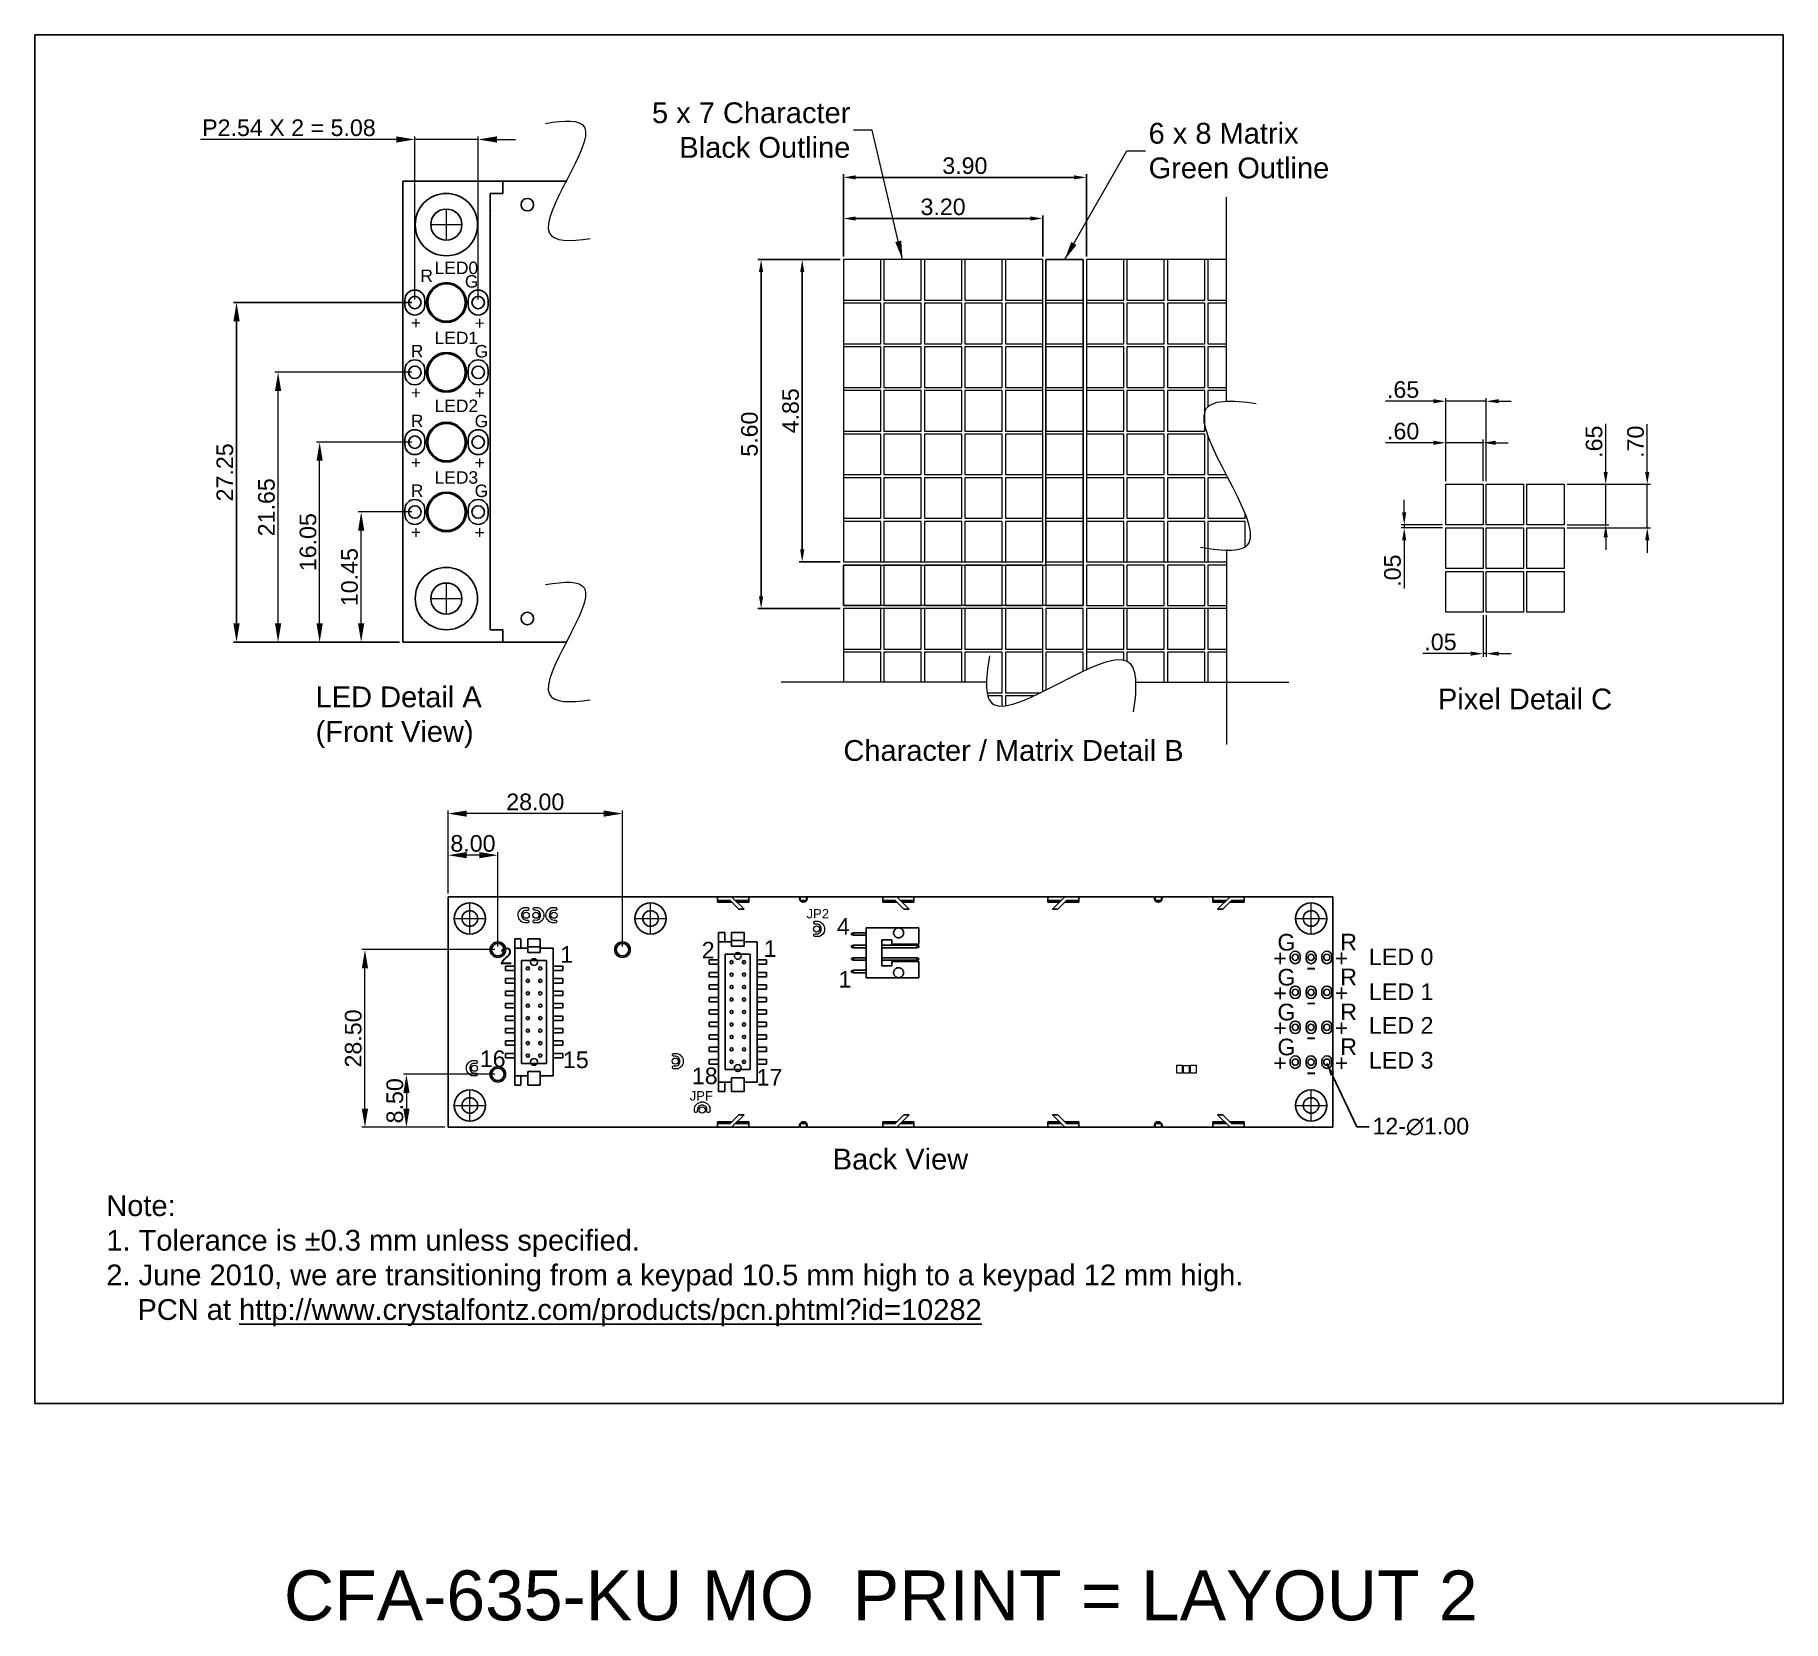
# Model space of a CAD drawing. Extents: x -299 to 677, y 13 to 274.
# Drawn here: x 48.7 to 329.2, y 19.9 to 274.3 of the extents above; entities that cross this region are included whole.
import ezdxf
from ezdxf.enums import TextEntityAlignment as Align

# ---------------------------------------------------------------- set-up
doc = ezdxf.new("R2010")
doc.units = 0
doc.linetypes.add('CENTER2', pattern=[28.575, 19.05, -3.175, 3.175, -3.175])
doc.linetypes.add('DASHED', pattern=[0.75, 0.5, -0.25])
doc.layers.get('0').update_dxf_attribs({"linetype": 'CONTINUOUS'})
doc.layers.get('DEFPOINTS').update_dxf_attribs({"color": 252, "linetype": 'CONTINUOUS'})
for name, color, linetype, lineweight in [('-Dim_mm', 5, 'CONTINUOUS', 13), ('-Text', 7, 'CONTINUOUS', 9), ('AA Detail', 6, 'CONTINUOUS', 20), ('ACTIVE_AREA', 6, 'CONTINUOUS', 0), ('CENTER', 1, 'CENTER2', 9), ('Character', 7, 'CONTINUOUS', 20)]:
    doc.layers.add(name, color=color, linetype=linetype, lineweight=lineweight)
for name, color, linetype in [('BZL', 7, 'CONTINUOUS'), ('KEYPAD', 253, 'CONTINUOUS'), ('LED', 7, 'CONTINUOUS'), ('OBJ', 7, 'CONTINUOUS'), ('PCB', 94, 'CONTINUOUS'), ('TEXT', 5, 'CONTINUOUS')]:
    doc.layers.add(name, color=color, linetype=linetype)
doc.layers.add('VIEWPORT', color=8, linetype='CONTINUOUS', plot=False)
doc.styles.get("Standard").update_dxf_attribs({"font": 'ARIAL.TTF'})
doc.styles.add('STYLE1', font='ARIAL.TTF')
doc.dimstyles.new('10x LO_mm', dxfattribs={"dimtxt": 2.6666, "dimasz": 2, "dimexe": 0.5, "dimexo": 0.5, "dimgap": 0.5, "dimtad": 1, "dimlfac": 0.1, "dimzin": 4, "dimdsep": 46, "dimtxsty": 'STYLE1', "dimcen": -2.5, "dimclrd": 256, "dimclre": 256, "dimclrt": 256, "dimadec": 0, "dimazin": 0, "dimtp": 0.5, "dimtm": 0.5, "dimtfac": 1, "dimtmove": 0, "dimatfit": 1, "dimfxl": 1, "dimtolj": 1, "dimtzin": 0, "dimlwd": -1, "dimlwe": -1, "dimarcsym": 0})
doc.dimstyles.new('10x_mm', dxfattribs={"dimtxt": 2, "dimasz": 2, "dimexe": 0.5, "dimexo": 0.5, "dimgap": 0.5, "dimtad": 1, "dimlfac": 0.1, "dimzin": 4, "dimdsep": 46, "dimtxsty": 'STYLE1', "dimcen": 2.5, "dimclrd": 256, "dimclre": 256, "dimclrt": 256, "dimadec": 0, "dimazin": 0, "dimtp": 0.5, "dimtm": 0.5, "dimtfac": 1, "dimtmove": 0, "dimatfit": 1, "dimfxl": 1, "dimtolj": 1, "dimtzin": 0, "dimlwd": -1, "dimlwe": -1, "dimarcsym": 0})
doc.dimstyles.new('2XLO_mm', dxfattribs={"dimtxt": 2.6666, "dimasz": 3, "dimexe": 0.5, "dimexo": 0.5, "dimgap": 0.5, "dimtad": 1, "dimlfac": 0.5, "dimzin": 4, "dimdsep": 46, "dimtxsty": 'STYLE1', "dimcen": -2.5, "dimclrd": 256, "dimclre": 256, "dimclrt": 256, "dimadec": 0, "dimazin": 0, "dimtp": 0.5, "dimtm": 0.5, "dimtfac": 1, "dimtmove": 0, "dimatfit": 1, "dimfxl": 1, "dimtolj": 1, "dimtzin": 0, "dimlwd": -1, "dimlwe": -1, "dimarcsym": 0})
doc.dimstyles.new('Cfontz_mm', dxfattribs={"dimtxt": 2, "dimasz": 2, "dimexe": 0.5, "dimexo": 0.5, "dimgap": 0.5, "dimtad": 1, "dimzin": 4, "dimdsep": 46, "dimtxsty": 'STYLE1', "dimcen": 2.5, "dimclrd": 256, "dimclre": 256, "dimclrt": 256, "dimadec": 0, "dimazin": 0, "dimtp": 0.5, "dimtm": 0.5, "dimtfac": 1, "dimtmove": 0, "dimatfit": 1, "dimfxl": 1, "dimtolj": 1, "dimtzin": 0, "dimlwd": -1, "dimlwe": -1, "dimarcsym": 0})
doc.dimstyles.new('LO_mm', dxfattribs={"dimtxt": 2.6666, "dimasz": 3, "dimexe": 0.5, "dimexo": 0.5, "dimgap": 0.5, "dimtad": 1, "dimzin": 4, "dimdsep": 46, "dimtxsty": 'STYLE1', "dimcen": -2.5, "dimclrd": 256, "dimclre": 256, "dimclrt": 256, "dimadec": 0, "dimazin": 0, "dimtp": 0.5, "dimtm": 0.5, "dimtfac": 1, "dimtmove": 0, "dimatfit": 1, "dimfxl": 1, "dimtolj": 1, "dimtzin": 0, "dimlwd": -1, "dimlwe": -1, "dimarcsym": 0})

msp = doc.modelspace()

# ---------------------------------------------------------------- texts
at = {"layer": '-Dim_mm', "insert": (263.279, 99.187), "char_height": 2.6666, "attachment_point": 4}
msp.add_mtext('\\A1;12-∅1.00', dxfattribs=at)
at = {"layer": '-Text'}
for s, p in [('R', (110.5, 234.712)), ('LED0', (112.781, 235.983)), ('G', (117.639, 233.807)), ('+', (108.969, 227.164)), ('+', (119.209, 227.142)), ('R', (108.969, 222.628)), ('LED1', (112.781, 224.751)), ('G', (119.209, 222.607)), ('+', (108.969, 215.964)), ('+', (119.209, 215.942)), ('R', (108.969, 211.428)), ('LED2', (112.781, 213.85)), ('G', (119.209, 211.407)), ('+', (108.969, 204.764)), ('+', (119.209, 204.742)), ('R', (108.969, 200.228)), ('LED3', (112.781, 202.351)), ('G', (119.209, 200.207)), ('+', (108.969, 193.564)), ('+', (119.209, 193.542))]:
    msp.add_text(s, height=2, dxfattribs=at).set_placement(p)
at = {"layer": '-Text', "style": 'STYLE1'}
for s, p in [('Pixel Detail C', (273.795, 166.141)), ('Character / Matrix Detail B', (178.387, 157.881)), ('Back View', (176.673, 92.317))]:
    msp.add_text(s, height=3.3333, dxfattribs=at).set_placement(p)
at = {"layer": '-Text', "color": 5, "style": 'STYLE1'}
for s, p in [('JP2', (172.473, 132.604)), ('JPF', (153.72, 103.384))]:
    msp.add_text(s, height=1.5, dxfattribs=at).set_placement(p)
at = {"layer": '-Text', "linetype": 'Continuous'}
for s, height, p in [('1', 2.667, (165.598, 126.419)), ('G', 2.667, (248.031, 127.439)), ('R', 2.667, (258.104, 127.482)), ('2', 2.667, (123.223, 125.256)), ('1', 2.667, (132.95, 125.497)), ('2', 2.667, (155.654, 126.178)), ('LED 0', 2.6666, (262.714, 125.107)), ('G', 2.667, (248.031, 121.839)), ('R', 2.667, (258.104, 121.882)), ('LED 1', 2.6666, (262.714, 119.507)), ('G', 2.667, (248.031, 116.239)), ('R', 2.667, (258.104, 116.282)), ('LED 2', 2.6666, (262.714, 114.107)), ('G', 2.667, (248.031, 110.639)), ('R', 2.667, (258.104, 110.682)), ('16', 2.6666, (120.035, 108.744)), ('15', 2.6666, (133.378, 108.583)), ('LED 3', 2.6666, (262.714, 108.507)), ('18', 2.6666, (154.067, 106.006)), ('17', 2.6666, (164.454, 105.778))]:
    msp.add_text(s, height=height, dxfattribs=at).set_placement(p)
for p in [(249.539, 127.467), (259.398, 127.478), (249.539, 121.867), (259.398, 121.878), (249.539, 116.267), (259.398, 116.278), (249.539, 110.667), (259.398, 110.678)]:
    msp.add_text('+', height=2.667, rotation=180, dxfattribs=at).set_placement(p)
at = {"layer": '-Text', "linetype": 'Continuous', "width": 1.350465}
for p, p2 in [((254.278, 125.576), (252.603, 125.576)), ((254.278, 119.976), (252.603, 119.976)), ((254.278, 114.376), (252.603, 114.376)), ((254.278, 108.776), (252.603, 108.776))]:
    msp.add_text('-', height=2.667, rotation=180, dxfattribs=at).set_placement(p, p2, align=Align.FIT)
at = {"layer": '-Text', "char_height": 3.3333, "style": 'STYLE1'}
for s, insert, attachment_point in [('5 x 7 Character\\PBlack Outline', (179.5, 259.065), 6), ('6 x 8 Matrix\\P{\\C3;Green Outline}', (227.363, 255.773), 4)]:
    msp.add_mtext(s, dxfattribs=dict(at, insert=insert, attachment_point=attachment_point))
at = {"layer": '-Text', "insert": (93.692, 169.815), "char_height": 3.3333, "width": 46.18438, "attachment_point": 1, "style": 'STYLE1'}
msp.add_mtext('LED Detail A\\P(Front View)', dxfattribs=at)
at = {"layer": '-Text', "char_height": 2.667, "attachment_point": 4}
for s, insert in [('4', (177.327, 131.309)), ('1', (177.607, 122.835))]:
    msp.add_mtext(s, dxfattribs=dict(at, insert=insert))
at = {"insert": (60.104, 88.184), "char_height": 3.3333, "width": 186.6987, "attachment_point": 1}
msp.add_mtext('\\pi-7.5,l7.5,t7.5;{\\C7;Note:\\P1. Tolerance is %%P0.3 mm unless specified.\\P\\pi-5,l5;2. June 2010, we are transitioning from a keypad 10.5 mm high to a keypad 12 mm high. PCN at \\L\\C5;http://www.crystalfontz.com/products/pcn.phtml?id=10282\\l\\C7;\\P }', dxfattribs=at)
at = {"layer": 'DEFPOINTS', "insert": (184.387, 27.98), "char_height": 8, "width": 200.32533, "attachment_point": 2}
msp.add_mtext('CFA-635-KU MO  PRINT = LAYOUT 2', dxfattribs=at)

# ---------------------------------------------------------------- blocks, each defined once
blk = doc.blocks.new('*D99')
at = {"layer": '-Dim_mm'}
for p, q in [((273.04, 208.92), (265.38, 208.92)), ((275.04, 202.75), (275.04, 209.42)), ((281.04, 208.92), (275.04, 208.92)), ((281.04, 202.75), (281.04, 209.42)), ((283.04, 208.92), (285.04, 208.92))]:
    blk.add_line(p, q, dxfattribs=at)
for points in [[(273.04, 209.25), (273.04, 208.58), (275.04, 208.92)], [(283.04, 209.25), (283.04, 208.58), (281.04, 208.92)]]:
    blk.add_solid(points, dxfattribs=at)
at = {"layer": 'DEFPOINTS', "color": 0}
for p in [(275.04, 208.92), (275.04, 202.25), (281.04, 202.25)]:
    blk.add_point(p, dxfattribs=at)
at = {"layer": '-Dim_mm', "insert": (268.21, 210.78), "char_height": 2.667, "attachment_point": 5, "style": 'STYLE1'}
blk.add_mtext('\\A1;.60', dxfattribs=at)
blk = doc.blocks.new('*D100')
at = {"layer": '-Dim_mm'}
for p, q in [((275.04, 202.75), (275.04, 216.08)), ((281.54, 202.75), (281.54, 216.08)), ((273.04, 215.58), (265.35, 215.58)), ((281.54, 215.58), (275.04, 215.58)), ((283.54, 215.58), (285.54, 215.58))]:
    blk.add_line(p, q, dxfattribs=at)
for points in [[(273.04, 215.92), (273.04, 215.25), (275.04, 215.58)], [(283.54, 215.92), (283.54, 215.25), (281.54, 215.58)]]:
    blk.add_solid(points, dxfattribs=at)
at = {"layer": 'DEFPOINTS', "color": 0}
for p in [(275.04, 215.58), (275.04, 202.25), (281.54, 202.25)]:
    blk.add_point(p, dxfattribs=at)
at = {"layer": '-Dim_mm', "insert": (268.2, 217.44), "char_height": 2.667, "attachment_point": 5, "style": 'STYLE1'}
blk.add_mtext('\\A1;.65', dxfattribs=at)
blk = doc.blocks.new('*D101')
at = {"layer": '-Dim_mm'}
for p, q in [((300.71, 204.25), (300.71, 211.94)), ((294.54, 202.25), (301.21, 202.25)), ((300.71, 195.75), (300.71, 202.25)), ((294.54, 195.75), (301.21, 195.75)), ((300.71, 193.75), (300.71, 191.75))]:
    blk.add_line(p, q, dxfattribs=at)
for points in [[(300.38, 204.25), (301.04, 204.25), (300.71, 202.25)], [(300.38, 193.75), (301.04, 193.75), (300.71, 195.75)]]:
    blk.add_solid(points, dxfattribs=at)
at = {"layer": 'DEFPOINTS', "color": 0}
for p in [(294.04, 202.25), (300.71, 202.25), (294.04, 195.75)]:
    blk.add_point(p, dxfattribs=at)
at = {"layer": '-Dim_mm', "insert": (298.85, 209.09), "char_height": 2.667, "attachment_point": 5, "rotation": 90, "style": 'STYLE1'}
blk.add_mtext('\\A1;.65', dxfattribs=at)
blk = doc.blocks.new('*D102')
at = {"layer": '-Dim_mm'}
for p, q in [((307.38, 204.25), (307.38, 211.91)), ((294.54, 202.25), (307.88, 202.25)), ((307.38, 195.25), (307.38, 202.25)), ((294.54, 195.25), (307.88, 195.25)), ((307.38, 193.25), (307.38, 191.25))]:
    blk.add_line(p, q, dxfattribs=at)
for points in [[(307.04, 204.25), (307.71, 204.25), (307.38, 202.25)], [(307.04, 193.25), (307.71, 193.25), (307.38, 195.25)]]:
    blk.add_solid(points, dxfattribs=at)
at = {"layer": 'DEFPOINTS', "color": 0}
for p in [(294.04, 202.25), (307.38, 202.25), (294.04, 195.25)]:
    blk.add_point(p, dxfattribs=at)
at = {"layer": '-Dim_mm', "insert": (305.51, 209.08), "char_height": 2.667, "attachment_point": 5, "rotation": 90, "style": 'STYLE1'}
blk.add_mtext('\\A1;.70', dxfattribs=at)
blk = doc.blocks.new('*D103')
at = {"layer": '-Dim_mm'}
for p, q in [((281.04, 181.25), (281.04, 174.58)), ((281.54, 181.25), (281.54, 174.58)), ((279.04, 175.08), (271.35, 175.08)), ((281.54, 175.08), (281.04, 175.08)), ((283.54, 175.08), (285.54, 175.08))]:
    blk.add_line(p, q, dxfattribs=at)
for points in [[(279.04, 175.42), (279.04, 174.75), (281.04, 175.08)], [(283.54, 175.42), (283.54, 174.75), (281.54, 175.08)]]:
    blk.add_solid(points, dxfattribs=at)
at = {"layer": 'DEFPOINTS', "color": 0}
for p in [(281.04, 181.75), (281.54, 181.75), (281.04, 175.08)]:
    blk.add_point(p, dxfattribs=at)
at = {"layer": '-Dim_mm', "insert": (274.2, 176.94), "char_height": 2.667, "attachment_point": 5, "style": 'STYLE1'}
blk.add_mtext('\\A1;.05', dxfattribs=at)
blk = doc.blocks.new('*D104')
at = {"layer": '-Dim_mm'}
for p, q in [((268.38, 197.75), (268.38, 199.75)), ((274.54, 195.75), (267.88, 195.75)), ((274.54, 195.25), (267.88, 195.25)), ((268.38, 195.75), (268.38, 195.25)), ((268.38, 193.25), (268.38, 185.56))]:
    blk.add_line(p, q, dxfattribs=at)
for points in [[(268.04, 197.75), (268.71, 197.75), (268.38, 195.75)], [(268.04, 193.25), (268.71, 193.25), (268.38, 195.25)]]:
    blk.add_solid(points, dxfattribs=at)
at = {"layer": 'DEFPOINTS', "color": 0}
for p in [(268.38, 195.25), (275.04, 195.75), (275.04, 195.25)]:
    blk.add_point(p, dxfattribs=at)
at = {"layer": '-Dim_mm', "insert": (266.51, 188.4), "char_height": 2.667, "attachment_point": 5, "rotation": 90, "style": 'STYLE1'}
blk.add_mtext('\\A1;.05', dxfattribs=at)
blk = doc.blocks.new('*D74')
at = {"layer": '-Dim_mm'}
for p, q in [((109.12, 197.82), (100.5, 197.82)), ((101, 179.92), (101, 194.82)), ((107.17, 176.92), (100.5, 176.92))]:
    blk.add_line(p, q, dxfattribs=at)
for points in [[(100.5, 194.82), (101.5, 194.82), (101, 197.82)], [(100.5, 179.92), (101.5, 179.92), (101, 176.92)]]:
    blk.add_solid(points, dxfattribs=at)
at = {"layer": 'DEFPOINTS', "color": 0}
for p in [(101, 197.82), (109.62, 197.82), (107.67, 176.92)]:
    blk.add_point(p, dxfattribs=at)
at = {"layer": '-Dim_mm', "insert": (99.14, 187.37), "char_height": 2.667, "attachment_point": 5, "rotation": 90, "style": 'STYLE1'}
blk.add_mtext('\\A1;10.45', dxfattribs=at)
blk = doc.blocks.new('*D75')
at = {"layer": '-Dim_mm'}
for p, q in [((109.12, 209.02), (93.84, 209.02)), ((94.34, 179.92), (94.34, 206.02)), ((107.17, 176.92), (93.84, 176.92))]:
    blk.add_line(p, q, dxfattribs=at)
for points in [[(93.84, 206.02), (94.84, 206.02), (94.34, 209.02)], [(93.84, 179.92), (94.84, 179.92), (94.34, 176.92)]]:
    blk.add_solid(points, dxfattribs=at)
at = {"layer": 'DEFPOINTS', "color": 0}
for p in [(94.34, 209.02), (109.62, 209.02), (107.67, 176.92)]:
    blk.add_point(p, dxfattribs=at)
at = {"layer": '-Dim_mm', "insert": (92.48, 192.97), "char_height": 2.667, "attachment_point": 5, "rotation": 90, "style": 'STYLE1'}
blk.add_mtext('\\A1;16.05', dxfattribs=at)
blk = doc.blocks.new('*D76')
at = {"layer": '-Dim_mm'}
for p, q in [((109.12, 220.22), (87.17, 220.22)), ((87.67, 179.92), (87.67, 217.22)), ((107.17, 176.92), (87.17, 176.92))]:
    blk.add_line(p, q, dxfattribs=at)
for points in [[(87.17, 217.22), (88.17, 217.22), (87.67, 220.22)], [(87.17, 179.92), (88.17, 179.92), (87.67, 176.92)]]:
    blk.add_solid(points, dxfattribs=at)
at = {"layer": 'DEFPOINTS', "color": 0}
for p in [(87.67, 220.22), (109.62, 220.22), (107.67, 176.92)]:
    blk.add_point(p, dxfattribs=at)
at = {"layer": '-Dim_mm', "insert": (85.81, 198.57), "char_height": 2.667, "attachment_point": 5, "rotation": 90, "style": 'STYLE1'}
blk.add_mtext('\\A1;21.65', dxfattribs=at)
blk = doc.blocks.new('*D77')
at = {"layer": 'DEFPOINTS', "color": 0}
for p in [(81, 231.42), (109.62, 231.42), (107.67, 176.92)]:
    blk.add_point(p, dxfattribs=at)
at = {"layer": 'TEXT'}
for p, q in [((109.12, 231.42), (80.5, 231.42)), ((81, 179.92), (81, 228.42)), ((107.17, 176.92), (80.5, 176.92))]:
    blk.add_line(p, q, dxfattribs=at)
for points in [[(80.5, 228.42), (81.5, 228.42), (81, 231.42)], [(80.5, 179.92), (81.5, 179.92), (81, 176.92)]]:
    blk.add_solid(points, dxfattribs=at)
at = {"layer": 'TEXT', "insert": (79.14, 204.17), "char_height": 2.667, "attachment_point": 5, "rotation": 90, "style": 'STYLE1'}
blk.add_mtext('\\A1;27.25', dxfattribs=at)
blk = doc.blocks.new('*D78')
at = {"layer": '-Dim_mm'}
for p, q in [((109.62, 231.92), (109.62, 258.08)), ((119.78, 231.92), (119.78, 258.08)), ((106.62, 257.58), (75.21, 257.58)), ((119.78, 257.58), (109.62, 257.58)), ((122.78, 257.58), (125.78, 257.58))]:
    blk.add_line(p, q, dxfattribs=at)
for points in [[(106.62, 258.08), (106.62, 257.08), (109.62, 257.58)], [(122.78, 258.08), (122.78, 257.08), (119.78, 257.58)]]:
    blk.add_solid(points, dxfattribs=at)
at = {"layer": 'DEFPOINTS', "color": 0}
for p in [(109.62, 257.58), (109.62, 231.42), (119.78, 231.42)]:
    blk.add_point(p, dxfattribs=at)
at = {"layer": '-Dim_mm', "insert": (89.41, 259.45), "char_height": 2.6666, "attachment_point": 5, "style": 'STYLE1'}
blk.add_mtext('\\A1;P2.54 X 2 = 5.08', dxfattribs=at)
blk = doc.blocks.new('A$C6F9C4B63')
at = {"layer": 'OBJ'}
for p, q in [((0, 5.4), (0, 8)), ((0, 8), (8.4, 8)), ((4.3, 6.1), (5.9, 6.1)), ((4.3, 5.4), (4.3, 6.1)), ((5.9, 1.9), (5.9, 6.1)), ((8.4, 0), (8.4, 8)), ((8.4, 7.2), (10.47, 7.2)), ((8.4, 6.8), (10.47, 6.8)), ((10.47, 6.8), (10.47, 7.2)), ((10.47, 7.2), (10.77, 7.1)), ((10.47, 6.8), (10.77, 6.9)), ((10.77, 6.9), (10.77, 7.1)), ((0, 5.4), (4.3, 5.4)), ((0.3, 5.2), (0, 5.1)), ((0, 4.9), (0, 5.1)), ((0.3, 4.8), (0, 4.9)), ((0.3, 3.2), (0, 3.1)), ((0, 2.9), (0, 3.1)), ((0.3, 2.8), (0, 2.9)), ((0.3, 5.2), (5.9, 5.2)), ((0.3, 4.8), (0.3, 5.2)), ((0.3, 4.8), (5.9, 4.8)), ((0.3, 2.8), (0.3, 3.2)), ((0.3, 3.2), (5.9, 3.2)), ((8.4, 5.2), (10.47, 5.2)), ((8.4, 4.8), (10.47, 4.8)), ((8.4, 3.2), (10.47, 3.2)), ((10.47, 4.8), (10.47, 5.2)), ((10.47, 5.2), (10.77, 5.1)), ((10.47, 4.8), (10.77, 4.9)), ((10.47, 2.8), (10.47, 3.2)), ((10.47, 3.2), (10.77, 3.1)), ((10.47, 2.8), (10.77, 2.9)), ((10.77, 4.9), (10.77, 5.1)), ((10.77, 2.9), (10.77, 3.1)), ((0, 0), (0, 2.6)), ((0, 2.6), (4.3, 2.6)), ((0, 0), (8.4, 0)), ((0.3, 2.8), (5.9, 2.8)), ((4.3, 1.9), (4.3, 2.6)), ((4.3, 1.9), (5.9, 1.9)), ((8.4, 2.8), (10.47, 2.8)), ((8.4, 1.2), (10.47, 1.2)), ((8.4, 0.8), (10.47, 0.8)), ((10.47, 1.2), (10.77, 1.1)), ((10.47, 0.8), (10.47, 1.2)), ((10.47, 0.8), (10.77, 0.9)), ((10.77, 0.9), (10.77, 1.1))]:
    blk.add_line(p, q, dxfattribs=at)
at = {"layer": 'OBJ', "linetype": 'DASHED', "ltscale": 10}
for centre in [(3.22, 7.2), (3.22, 0.8)]:
    blk.add_circle(centre, 0.8, dxfattribs=at)
blk = doc.blocks.new('*D82')
at = {"layer": '-Dim_mm'}
for p, q in [((122.44, 107.59), (107.77, 107.59)), ((108.27, 104.59), (108.27, 102.09)), ((114.44, 99.09), (107.77, 99.09))]:
    blk.add_line(p, q, dxfattribs=at)
for points in [[(107.77, 104.59), (108.77, 104.59), (108.27, 107.59)], [(107.77, 102.09), (108.77, 102.09), (108.27, 99.09)]]:
    blk.add_solid(points, dxfattribs=at)
at = {"layer": 'DEFPOINTS', "color": 0}
for p in [(122.94, 107.59), (108.27, 99.09), (114.94, 99.09)]:
    blk.add_point(p, dxfattribs=at)
at = {"layer": '-Dim_mm', "insert": (106.41, 103.34), "char_height": 2.667, "attachment_point": 5, "rotation": 90, "style": 'STYLE1'}
blk.add_mtext('\\A1;8.50', dxfattribs=at)
blk = doc.blocks.new('*D83')
at = {"layer": '-Dim_mm'}
for p, q in [((122.44, 127.59), (101.11, 127.59)), ((101.61, 102.09), (101.61, 124.59)), ((114.44, 99.09), (101.11, 99.09))]:
    blk.add_line(p, q, dxfattribs=at)
for points in [[(101.11, 124.59), (102.11, 124.59), (101.61, 127.59)], [(101.11, 102.09), (102.11, 102.09), (101.61, 99.09)]]:
    blk.add_solid(points, dxfattribs=at)
at = {"layer": 'DEFPOINTS', "color": 0}
for p in [(101.61, 127.59), (122.94, 127.59), (114.94, 99.09)]:
    blk.add_point(p, dxfattribs=at)
at = {"layer": '-Dim_mm', "insert": (99.74, 113.34), "char_height": 2.667, "attachment_point": 5, "rotation": 90, "style": 'STYLE1'}
blk.add_mtext('\\A1;28.50', dxfattribs=at)
blk = doc.blocks.new('*D84')
at = {"layer": '-Dim_mm'}
for p, q in [((114.94, 136.59), (114.94, 143.25)), ((122.94, 128.09), (122.94, 143.25)), ((119.94, 142.75), (117.94, 142.75))]:
    blk.add_line(p, q, dxfattribs=at)
for points in [[(117.94, 143.25), (117.94, 142.25), (114.94, 142.75)], [(119.94, 143.25), (119.94, 142.25), (122.94, 142.75)]]:
    blk.add_solid(points, dxfattribs=at)
at = {"layer": 'DEFPOINTS', "color": 0}
for p in [(114.94, 142.75), (114.94, 136.09), (122.94, 127.59)]:
    blk.add_point(p, dxfattribs=at)
at = {"layer": '-Dim_mm', "insert": (118.94, 144.62), "char_height": 2.667, "attachment_point": 5, "style": 'STYLE1'}
blk.add_mtext('\\A1;8.00', dxfattribs=at)
blk = doc.blocks.new('*D85')
at = {"layer": '-Dim_mm'}
for p, q in [((114.94, 136.59), (114.94, 149.92)), ((139.94, 149.42), (117.94, 149.42)), ((142.94, 128.09), (142.94, 149.92))]:
    blk.add_line(p, q, dxfattribs=at)
for points in [[(117.94, 149.92), (117.94, 148.92), (114.94, 149.42)], [(139.94, 149.92), (139.94, 148.92), (142.94, 149.42)]]:
    blk.add_solid(points, dxfattribs=at)
at = {"layer": 'DEFPOINTS', "color": 0}
for p in [(114.94, 149.42), (114.94, 136.09), (142.94, 127.59)]:
    blk.add_point(p, dxfattribs=at)
at = {"layer": '-Dim_mm', "insert": (128.94, 151.28), "char_height": 2.667, "attachment_point": 5, "style": 'STYLE1'}
blk.add_mtext('\\A1;28.00', dxfattribs=at)
blk = doc.blocks.new('*D86')
at = {"layer": 'DEFPOINTS', "color": 0}
for p in [(210.38, 244.9), (178.38, 238.3), (210.38, 238.3)]:
    blk.add_point(p, dxfattribs=at)
at = {"layer": 'TEXT'}
for p, q in [((178.38, 238.8), (178.38, 245.4)), ((180.38, 244.9), (208.38, 244.9)), ((210.38, 238.8), (210.38, 245.4))]:
    blk.add_line(p, q, dxfattribs=at)
for points in [[(180.38, 245.23), (180.38, 244.57), (178.38, 244.9)], [(208.38, 245.23), (208.38, 244.57), (210.38, 244.9)]]:
    blk.add_solid(points, dxfattribs=at)
at = {"layer": 'TEXT', "insert": (194.38, 246.76), "char_height": 2.66, "attachment_point": 5, "style": 'STYLE1'}
blk.add_mtext('\\A1;3.20', dxfattribs=at)
blk = doc.blocks.new('*D87')
at = {"layer": 'DEFPOINTS', "color": 0}
for p in [(217.38, 251.5), (178.38, 238.3), (217.38, 238.3)]:
    blk.add_point(p, dxfattribs=at)
at = {"layer": 'TEXT'}
for p, q in [((178.38, 238.8), (178.38, 252)), ((180.38, 251.5), (215.38, 251.5)), ((217.38, 238.8), (217.38, 252))]:
    blk.add_line(p, q, dxfattribs=at)
for points in [[(180.38, 251.83), (180.38, 251.17), (178.38, 251.5)], [(215.38, 251.83), (215.38, 251.17), (217.38, 251.5)]]:
    blk.add_solid(points, dxfattribs=at)
at = {"layer": 'TEXT', "insert": (197.88, 253.36), "char_height": 2.66, "attachment_point": 5, "style": 'STYLE1'}
blk.add_mtext('\\A1;3.90', dxfattribs=at)
blk = doc.blocks.new('*D88')
at = {"layer": 'DEFPOINTS', "color": 0}
for p in [(178.38, 238.3), (171.78, 189.8), (178.38, 189.8)]:
    blk.add_point(p, dxfattribs=at)
at = {"layer": 'TEXT'}
for p, q in [((177.88, 238.3), (171.28, 238.3)), ((171.78, 236.3), (171.78, 191.8)), ((177.88, 189.8), (171.28, 189.8))]:
    blk.add_line(p, q, dxfattribs=at)
for points in [[(171.44, 236.3), (172.11, 236.3), (171.78, 238.3)], [(171.44, 191.8), (172.11, 191.8), (171.78, 189.8)]]:
    blk.add_solid(points, dxfattribs=at)
at = {"layer": 'TEXT', "insert": (169.92, 214.05), "char_height": 2.66, "attachment_point": 5, "rotation": 90, "style": 'STYLE1'}
blk.add_mtext('\\A1;4.85', dxfattribs=at)
blk = doc.blocks.new('*D89')
at = {"layer": 'DEFPOINTS', "color": 0}
for p in [(178.38, 238.3), (165.18, 182.3), (178.38, 182.3)]:
    blk.add_point(p, dxfattribs=at)
at = {"layer": 'TEXT'}
for p, q in [((177.88, 238.3), (164.68, 238.3)), ((165.18, 236.3), (165.18, 184.3)), ((177.88, 182.3), (164.68, 182.3))]:
    blk.add_line(p, q, dxfattribs=at)
for points in [[(164.84, 236.3), (165.51, 236.3), (165.18, 238.3)], [(164.84, 184.3), (165.51, 184.3), (165.18, 182.3)]]:
    blk.add_solid(points, dxfattribs=at)
at = {"layer": 'TEXT', "insert": (163.32, 210.3), "char_height": 2.66, "attachment_point": 5, "rotation": 90, "style": 'STYLE1'}
blk.add_mtext('\\A1;5.60', dxfattribs=at)

# ---------------------------------------------------------------- dimensions: what is measured, and where the dimension line sits
at = {"layer": '-Dim_mm'}
dim = msp.add_linear_dim(base=(109.616, 257.584), p1=(119.776, 231.417), p2=(109.616, 231.417), text='P2.54 X 2 = <>', dimstyle='2XLO_mm', dxfattribs=at)
dim.commit()
dim.dimension.update_dxf_attribs({"geometry": '*D78', "text_midpoint": (89.413, 257.584), "dimtype": 160})
for base, p1, p2, dimstyle, picture, middle in [((87.671, 220.218), (107.671, 176.917), (109.616, 220.218), '2XLO_mm', '*D76', (85.81, 198.568)), ((94.338, 209.018), (107.671, 176.917), (109.616, 209.018), '2XLO_mm', '*D75', (92.476, 192.968)), ((268.376, 195.249), (275.042, 195.749), (275.042, 195.249), '10x LO_mm', '*D104', (266.514, 188.403)), ((101.004, 197.818), (107.671, 176.917), (109.616, 197.818), '2XLO_mm', '*D74', (99.143, 187.368)), ((101.605, 127.588), (114.938, 99.088), (122.938, 127.588), 'LO_mm', '*D83', (99.744, 113.338)), ((108.272, 99.088), (122.938, 107.588), (114.938, 99.088), 'LO_mm', '*D82', (106.41, 103.338))]:
    dim = msp.add_linear_dim(base=base, p1=p1, p2=p2, angle=90, dimstyle=dimstyle, dxfattribs=at)
    dim.commit()
    dim.dimension.update_dxf_attribs({"geometry": picture, "text_midpoint": middle})
for base, p1, picture, middle in [((275.042, 215.582), (281.542, 202.249), '*D100', (268.197, 215.582)), ((275.042, 208.915), (281.042, 202.249), '*D99', (268.211, 208.915))]:
    dim = msp.add_linear_dim(base=base, p1=p1, p2=(275.042, 202.249), dimstyle='10x LO_mm', dxfattribs=at)
    dim.commit()
    dim.dimension.update_dxf_attribs({"geometry": picture, "text_midpoint": middle, "dimtype": 160})
for base, p1, picture, middle in [((300.709, 202.249), (294.042, 195.749), '*D101', (300.709, 209.094)), ((307.376, 202.249), (294.042, 195.249), '*D102', (307.376, 209.08))]:
    dim = msp.add_linear_dim(base=base, p1=p1, p2=(294.042, 202.249), angle=90, dimstyle='10x LO_mm', dxfattribs=at)
    dim.commit()
    dim.dimension.update_dxf_attribs({"geometry": picture, "text_midpoint": middle, "dimtype": 160})
for base, p1, p2, dimstyle, picture, middle in [((281.042, 175.082), (281.542, 181.749), (281.042, 181.749), '10x LO_mm', '*D103', (274.197, 176.944)), ((114.938, 149.421), (142.938, 127.588), (114.938, 136.088), 'LO_mm', '*D85', (128.938, 151.283)), ((114.938, 142.755), (122.938, 127.588), (114.938, 136.088), 'LO_mm', '*D84', (118.938, 144.616))]:
    dim = msp.add_linear_dim(base=base, p1=p1, p2=p2, dimstyle=dimstyle, dxfattribs=at)
    dim.commit()
    dim.dimension.update_dxf_attribs({"geometry": picture, "text_midpoint": middle})
at = {"layer": 'TEXT'}
for base, p2, picture, middle in [((217.377, 251.501), (217.377, 238.301), '*D87', (197.877, 253.36)), ((210.377, 244.901), (210.377, 238.301), '*D86', (194.377, 246.76))]:
    dim = msp.add_linear_dim(base=base, p1=(178.377, 238.301), p2=p2, dimstyle='10x_mm', override={"dimtxt": 2.66}, dxfattribs=at)
    dim.commit()
    dim.dimension.update_dxf_attribs({"geometry": picture, "text_midpoint": middle})
for base, p2, picture, middle in [((165.177, 182.301), (178.377, 182.301), '*D89', (163.319, 210.301)), ((171.777, 189.801), (178.377, 189.801), '*D88', (169.919, 214.051))]:
    dim = msp.add_linear_dim(base=base, p1=(178.377, 238.301), p2=p2, angle=90, dimstyle='10x_mm', override={"dimtxt": 2.66}, dxfattribs=at)
    dim.commit()
    dim.dimension.update_dxf_attribs({"geometry": picture, "text_midpoint": middle})
dim = msp.add_linear_dim(base=(81.005, 231.417), p1=(107.671, 176.917), p2=(109.616, 231.417), angle=90, dimstyle='2XLO_mm', dxfattribs=at)
dim.commit()
dim.dimension.update_dxf_attribs({"geometry": '*D77', "text_midpoint": (79.143, 204.167)})

# ---------------------------------------------------------------- linework, layer by layer
at = {"layer": '-Dim_mm'}
for p, q in [((239.877, 215.599), (239.877, 248.301)), ((239.877, 191.809), (239.877, 160.53)), ((201.349, 170.53), (168.377, 170.53)), ((225.272, 170.53), (249.877, 170.53))]:
    msp.add_line(p, q, dxfattribs=at)
for points in [[(130.584, 260.156), (133.644, 260.697), (142.15, 261.067), (125.813, 241.106), (134.503, 241.211), (137.734, 241.693)], [(235.7, 192.155), (239.525, 191.48), (250.157, 191.017), (229.736, 215.968), (240.598, 215.836), (244.637, 215.234)], [(130.584, 186.156), (133.644, 186.697), (142.15, 187.067), (125.813, 167.106), (134.503, 167.211), (137.734, 167.693)], [(201.828, 174.707), (201.153, 170.882), (200.69, 160.25), (225.641, 180.671), (225.509, 169.809), (224.908, 165.77)]]:
    msp.add_open_spline(points, degree=3, knots=[1.7718232, 1.7718232, 1.7718232, 1.7718232, 5.4594585, 14.4190278, 18.2769935, 18.2769935, 18.2769935, 18.2769935], dxfattribs=at)
at = {"layer": 'AA Detail'}
for points in [[(275.042, 202.249), (281.042, 202.249), (281.042, 195.749), (275.042, 195.749)], [(281.542, 202.249), (287.542, 202.249), (287.542, 195.749), (281.542, 195.749)], [(288.042, 202.249), (294.042, 202.249), (294.042, 195.749), (288.042, 195.749)], [(275.042, 195.249), (281.042, 195.249), (281.042, 188.749), (275.042, 188.749)], [(281.542, 195.249), (287.542, 195.249), (287.542, 188.749), (281.542, 188.749)], [(288.042, 195.249), (294.042, 195.249), (294.042, 188.749), (288.042, 188.749)], [(275.042, 188.249), (281.042, 188.249), (281.042, 181.749), (275.042, 181.749)], [(281.542, 188.249), (287.542, 188.249), (287.542, 181.749), (281.542, 181.749)], [(288.042, 188.249), (294.042, 188.249), (294.042, 181.749), (288.042, 181.749)]]:
    msp.add_lwpolyline(points, close=True, dxfattribs=at)
at = {"layer": 'ACTIVE_AREA'}
for points in [[(184.377, 238.301), (178.377, 238.301), (178.377, 231.801), (184.377, 231.801)], [(190.877, 238.301), (184.877, 238.301), (184.877, 231.801), (190.877, 231.801)], [(197.377, 238.301), (191.377, 238.301), (191.377, 231.801), (197.377, 231.801)], [(203.877, 238.301), (197.877, 238.301), (197.877, 231.801), (203.877, 231.801)], [(210.377, 238.301), (204.377, 238.301), (204.377, 231.801), (210.377, 231.801)], [(216.877, 238.301), (210.877, 238.301), (210.877, 231.801), (216.877, 231.801)], [(223.377, 238.301), (217.377, 238.301), (217.377, 231.801), (223.377, 231.801)], [(229.877, 238.301), (223.877, 238.301), (223.877, 231.801), (229.877, 231.801)], [(236.377, 238.301), (230.377, 238.301), (230.377, 231.801), (236.377, 231.801)], [(184.377, 231.301), (178.377, 231.301), (178.377, 224.801), (184.377, 224.801)], [(190.877, 231.301), (184.877, 231.301), (184.877, 224.801), (190.877, 224.801)], [(197.377, 231.301), (191.377, 231.301), (191.377, 224.801), (197.377, 224.801)], [(203.877, 231.301), (197.877, 231.301), (197.877, 224.801), (203.877, 224.801)], [(210.377, 231.301), (204.377, 231.301), (204.377, 224.801), (210.377, 224.801)], [(216.877, 231.301), (210.877, 231.301), (210.877, 224.801), (216.877, 224.801)], [(223.377, 231.301), (217.377, 231.301), (217.377, 224.801), (223.377, 224.801)], [(229.877, 231.301), (223.877, 231.301), (223.877, 224.801), (229.877, 224.801)], [(236.377, 231.301), (230.377, 231.301), (230.377, 224.801), (236.377, 224.801)], [(184.377, 224.301), (178.377, 224.301), (178.377, 217.801), (184.377, 217.801)], [(190.877, 224.301), (184.877, 224.301), (184.877, 217.801), (190.877, 217.801)], [(197.377, 224.301), (191.377, 224.301), (191.377, 217.801), (197.377, 217.801)], [(203.877, 224.301), (197.877, 224.301), (197.877, 217.801), (203.877, 217.801)], [(210.377, 224.301), (204.377, 224.301), (204.377, 217.801), (210.377, 217.801)], [(216.877, 224.301), (210.877, 224.301), (210.877, 217.801), (216.877, 217.801)], [(223.377, 224.301), (217.377, 224.301), (217.377, 217.801), (223.377, 217.801)], [(229.877, 224.301), (223.877, 224.301), (223.877, 217.801), (229.877, 217.801)], [(236.377, 224.301), (230.377, 224.301), (230.377, 217.801), (236.377, 217.801)], [(184.377, 217.301), (178.377, 217.301), (178.377, 210.801), (184.377, 210.801)], [(190.877, 217.301), (184.877, 217.301), (184.877, 210.801), (190.877, 210.801)], [(197.377, 217.301), (191.377, 217.301), (191.377, 210.801), (197.377, 210.801)], [(203.877, 217.301), (197.877, 217.301), (197.877, 210.801), (203.877, 210.801)], [(210.377, 217.301), (204.377, 217.301), (204.377, 210.801), (210.377, 210.801)], [(216.877, 217.301), (210.877, 217.301), (210.877, 210.801), (216.877, 210.801)], [(223.377, 217.301), (217.377, 217.301), (217.377, 210.801), (223.377, 210.801)], [(229.877, 217.301), (223.877, 217.301), (223.877, 210.801), (229.877, 210.801)], [(236.377, 217.301), (230.377, 217.301), (230.377, 210.801), (236.377, 210.801)], [(184.377, 210.301), (178.377, 210.301), (178.377, 203.801), (184.377, 203.801)], [(190.877, 210.301), (184.877, 210.301), (184.877, 203.801), (190.877, 203.801)], [(197.377, 210.301), (191.377, 210.301), (191.377, 203.801), (197.377, 203.801)], [(203.877, 210.301), (197.877, 210.301), (197.877, 203.801), (203.877, 203.801)], [(210.377, 210.301), (204.377, 210.301), (204.377, 203.801), (210.377, 203.801)], [(216.877, 210.301), (210.877, 210.301), (210.877, 203.801), (216.877, 203.801)], [(223.377, 210.301), (217.377, 210.301), (217.377, 203.801), (223.377, 203.801)], [(229.877, 210.301), (223.877, 210.301), (223.877, 203.801), (229.877, 203.801)], [(236.377, 210.301), (230.377, 210.301), (230.377, 203.801), (236.377, 203.801)], [(184.377, 203.301), (178.377, 203.301), (178.377, 196.801), (184.377, 196.801)], [(190.877, 203.301), (184.877, 203.301), (184.877, 196.801), (190.877, 196.801)], [(197.377, 203.301), (191.377, 203.301), (191.377, 196.801), (197.377, 196.801)], [(203.877, 203.301), (197.877, 203.301), (197.877, 196.801), (203.877, 196.801)], [(210.377, 203.301), (204.377, 203.301), (204.377, 196.801), (210.377, 196.801)], [(216.877, 203.301), (210.877, 203.301), (210.877, 196.801), (216.877, 196.801)], [(223.377, 203.301), (217.377, 203.301), (217.377, 196.801), (223.377, 196.801)], [(229.877, 203.301), (223.877, 203.301), (223.877, 196.801), (229.877, 196.801)], [(236.377, 203.301), (230.377, 203.301), (230.377, 196.801), (236.377, 196.801)], [(184.377, 196.301), (178.377, 196.301), (178.377, 189.801), (184.377, 189.801)], [(190.877, 196.301), (184.877, 196.301), (184.877, 189.801), (190.877, 189.801)], [(197.377, 196.301), (191.377, 196.301), (191.377, 189.801), (197.377, 189.801)], [(203.877, 196.301), (197.877, 196.301), (197.877, 189.801), (203.877, 189.801)], [(210.377, 196.301), (204.377, 196.301), (204.377, 189.801), (210.377, 189.801)], [(216.877, 196.301), (210.877, 196.301), (210.877, 189.801), (216.877, 189.801)], [(223.377, 196.301), (217.377, 196.301), (217.377, 189.801), (223.377, 189.801)], [(229.877, 196.301), (223.877, 196.301), (223.877, 189.801), (229.877, 189.801)], [(236.377, 196.301), (230.377, 196.301), (230.377, 189.801), (236.377, 189.801)], [(184.377, 189.301), (178.377, 189.301), (178.377, 182.801), (184.377, 182.801)], [(190.877, 189.301), (184.877, 189.301), (184.877, 182.801), (190.877, 182.801)], [(197.377, 189.301), (191.377, 189.301), (191.377, 182.801), (197.377, 182.801)], [(203.877, 189.301), (197.877, 189.301), (197.877, 182.801), (203.877, 182.801)], [(210.377, 189.301), (204.377, 189.301), (204.377, 182.801), (210.377, 182.801)], [(216.877, 189.301), (210.877, 189.301), (210.877, 182.801), (216.877, 182.801)], [(223.377, 189.301), (217.377, 189.301), (217.377, 182.801), (223.377, 182.801)], [(229.877, 189.301), (223.877, 189.301), (223.877, 182.801), (229.877, 182.801)], [(236.377, 189.301), (230.377, 189.301), (230.377, 182.801), (236.377, 182.801)], [(184.377, 182.301), (178.377, 182.301), (178.377, 175.801), (184.377, 175.801)], [(190.877, 182.301), (184.877, 182.301), (184.877, 175.801), (190.877, 175.801)], [(197.377, 182.301), (191.377, 182.301), (191.377, 175.801), (197.377, 175.801)], [(203.877, 182.301), (197.877, 182.301), (197.877, 175.801), (203.877, 175.801)], [(210.377, 182.301), (204.377, 182.301), (204.377, 175.801), (210.377, 175.801)], [(216.877, 182.301), (210.877, 182.301), (210.877, 175.801), (216.877, 175.801)], [(223.377, 182.301), (217.377, 182.301), (217.377, 175.801), (223.377, 175.801)], [(229.877, 182.301), (223.877, 182.301), (223.877, 175.801), (229.877, 175.801)], [(236.377, 182.301), (230.377, 182.301), (230.377, 175.801), (236.377, 175.801)]]:
    msp.add_lwpolyline(points, close=True, dxfattribs=at)
for points in [[(239.877, 238.301), (236.877, 238.301), (236.877, 231.801), (239.877, 231.801)], [(239.877, 231.301), (236.877, 231.301), (236.877, 224.801), (239.877, 224.801)], [(239.877, 224.301), (236.877, 224.301), (236.877, 217.801), (239.877, 217.801)], [(239.877, 217.301), (236.877, 217.301), (236.877, 214.687)], [(236.877, 210.089), (236.877, 203.801), (239.827, 203.801)], [(240.087, 203.301), (236.877, 203.301), (236.877, 196.801), (242.877, 196.801), (242.877, 197.529)], [(242.877, 192.243), (242.877, 196.301), (236.877, 196.301), (236.877, 189.801), (239.877, 189.801)], [(239.877, 189.301), (236.877, 189.301), (236.877, 182.801), (239.877, 182.801)], [(239.877, 182.301), (236.877, 182.301), (236.877, 175.801), (239.877, 175.801)], [(184.377, 170.53), (184.377, 175.301), (178.377, 175.301), (178.377, 170.53)], [(190.877, 170.53), (190.877, 175.301), (184.877, 175.301), (184.877, 170.53)], [(197.377, 170.53), (197.377, 175.301), (191.377, 175.301), (191.377, 170.53)], [(201.461, 168.801), (203.877, 168.801), (203.877, 175.301), (197.877, 175.301), (197.877, 170.53)], [(210.377, 168.988), (210.377, 175.301), (204.377, 175.301), (204.377, 168.801), (209.999, 168.801)], [(216.877, 172.296), (216.877, 175.301), (210.877, 175.301), (210.877, 169.24)], [(223.377, 174.084), (223.377, 175.301), (217.377, 175.301), (217.377, 172.531)], [(229.877, 170.53), (229.877, 175.301), (223.877, 175.301), (223.877, 173.898)], [(236.377, 170.53), (236.377, 175.301), (230.377, 175.301), (230.377, 170.53)], [(239.877, 175.301), (236.877, 175.301), (236.877, 170.53)], [(203.877, 166.576), (203.877, 168.301), (201.577, 168.301)], [(208.96, 168.301), (204.377, 168.301), (204.377, 166.817)]]:
    msp.add_lwpolyline(points, dxfattribs=at)
at = {"layer": 'BZL'}
for p, q in [((123.721, 250.917), (133.926, 250.917)), ((123.721, 250.917), (123.721, 248.917)), ((121.721, 248.917), (121.721, 178.917)), ((123.721, 248.917), (121.721, 248.917)), ((121.721, 178.917), (123.721, 178.917)), ((123.721, 176.917), (123.721, 178.917)), ((123.721, 176.917), (133.926, 176.917)), ((160.203, 135.488), (161.604, 134.088)), ((160.452, 136.088), (162.453, 134.088)), ((171.463, 135.488), (171.463, 136.088)), ((171.463, 136.088), (172.463, 136.088)), ((171.463, 135.488), (172.463, 135.488)), ((172.463, 135.488), (172.463, 136.088)), ((186.703, 135.488), (188.104, 134.088)), ((186.952, 136.088), (188.953, 134.088)), ((213.925, 136.088), (211.924, 134.088)), ((214.173, 135.488), (212.773, 134.088)), ((229.413, 136.088), (228.413, 136.088)), ((228.413, 135.488), (228.413, 136.088)), ((229.413, 135.488), (228.413, 135.488)), ((229.413, 135.488), (229.413, 136.088)), ((240.425, 136.088), (238.424, 134.088)), ((240.673, 135.488), (239.273, 134.088)), ((161.604, 134.088), (162.453, 134.088)), ((188.104, 134.088), (188.953, 134.088)), ((212.773, 134.088), (211.924, 134.088)), ((239.273, 134.088), (238.424, 134.088)), ((160.203, 99.688), (161.604, 101.089)), ((160.452, 99.088), (162.453, 101.089)), ((161.604, 101.089), (162.453, 101.089)), ((186.703, 99.688), (188.104, 101.089)), ((186.952, 99.088), (188.953, 101.089)), ((188.104, 101.089), (188.953, 101.089)), ((212.773, 101.089), (211.924, 101.089)), ((213.925, 99.088), (211.924, 101.089)), ((214.173, 99.688), (212.773, 101.089)), ((239.273, 101.089), (238.424, 101.089)), ((240.425, 99.088), (238.424, 101.089)), ((240.673, 99.688), (239.273, 101.089)), ((171.463, 99.688), (171.463, 99.088)), ((171.463, 99.688), (172.463, 99.688)), ((171.463, 99.088), (172.463, 99.088)), ((172.463, 99.688), (172.463, 99.088)), ((229.413, 99.688), (228.413, 99.688)), ((228.413, 99.688), (228.413, 99.088)), ((229.413, 99.088), (228.413, 99.088)), ((229.413, 99.688), (229.413, 99.088))]:
    msp.add_line(p, q, dxfattribs=at)
at = {"layer": 'BZL', "ltscale": 10}
for p, q in [((163.188, 136.088), (158.188, 136.088)), ((160.203, 135.488), (158.188, 135.488)), ((163.188, 135.488), (161.052, 135.488)), ((189.688, 136.088), (184.688, 136.088)), ((186.703, 135.488), (184.688, 135.488)), ((189.688, 135.488), (187.552, 135.488)), ((211.188, 136.088), (216.188, 136.088)), ((211.188, 135.488), (213.325, 135.488)), ((214.173, 135.488), (216.188, 135.488)), ((237.688, 136.088), (242.688, 136.088)), ((237.688, 135.488), (239.825, 135.488)), ((240.673, 135.488), (242.688, 135.488)), ((160.203, 99.688), (158.188, 99.688)), ((163.188, 99.088), (158.188, 99.088)), ((163.188, 99.688), (161.052, 99.688)), ((186.703, 99.688), (184.688, 99.688)), ((189.688, 99.088), (184.688, 99.088)), ((189.688, 99.688), (187.552, 99.688)), ((211.188, 99.688), (213.325, 99.688)), ((211.188, 99.088), (216.188, 99.088)), ((214.173, 99.688), (216.188, 99.688)), ((237.688, 99.688), (239.825, 99.688)), ((237.688, 99.088), (242.688, 99.088)), ((240.673, 99.688), (242.688, 99.688))]:
    msp.add_line(p, q, dxfattribs=at)
at = {"layer": 'BZL'}
for centre, radius in [((127.671, 247.117), 1), ((114.696, 231.417), 3.2), ((114.696, 220.217), 3.2), ((114.696, 209.017), 3.2), ((114.696, 197.817), 3.2), ((127.671, 180.717), 1)]:
    msp.add_circle(centre, radius, dxfattribs=at)
at = {"layer": 'BZL', "linetype": 'ByBlock'}
msp.add_point((121.721, 246.195), dxfattribs=at)
at = {"layer": 'CENTER'}
for p, q in [((114.671, 241.417), (114.671, 246.417)), ((112.171, 243.917), (117.171, 243.917)), ((114.671, 181.417), (114.671, 186.417)), ((112.171, 183.917), (117.171, 183.917)), ((118.438, 130.088), (118.438, 135.088)), ((147.438, 130.088), (147.438, 135.088)), ((253.438, 130.088), (253.438, 135.088)), ((115.938, 132.588), (120.938, 132.588)), ((144.938, 132.588), (149.938, 132.588)), ((250.938, 132.588), (255.938, 132.588)), ((118.438, 100.088), (118.438, 105.088)), ((253.438, 100.088), (253.438, 105.088)), ((115.938, 102.588), (120.938, 102.588)), ((250.938, 102.588), (255.938, 102.588))]:
    msp.add_line(p, q, dxfattribs=at)
at = {"layer": 'Character'}
msp.add_lwpolyline([(178.377, 189.801), (210.377, 189.801), (210.377, 238.301), (178.377, 238.301)], close=True, dxfattribs=at)
at = {"layer": 'Character', "color": 3}
msp.add_lwpolyline([(216.877, 238.301), (216.877, 182.801), (178.377, 182.801), (178.377, 189.301), (210.877, 189.301), (210.877, 238.301)], close=True, dxfattribs=at)
at = {"layer": 'Character'}
for points in [[(239.877, 238.301), (217.377, 238.301), (217.377, 189.801), (239.877, 189.801)], [(210.377, 168.988), (210.377, 182.301), (178.377, 182.301), (178.377, 170.53)], [(239.877, 182.301), (217.377, 182.301), (217.377, 172.531)]]:
    msp.add_lwpolyline(points, dxfattribs=at)
at = {"layer": 'KEYPAD', "ltscale": 15}
for centre, radius in [((122.938, 127.588), 1.25), ((122.938, 127.588), 1), ((142.938, 127.588), 1.25), ((142.938, 127.588), 1), ((122.938, 107.588), 1.25), ((122.938, 107.588), 1)]:
    msp.add_circle(centre, radius, dxfattribs=at)
at = {"layer": 'LED'}
for centre in [(114.696, 231.417), (114.696, 220.217), (114.696, 209.017), (114.696, 197.817)]:
    msp.add_circle(centre, 3, dxfattribs=at)
at = {"layer": 'OBJ'}
for p, q in [((125.638, 127.838), (125.638, 129.338)), ((126.638, 129.338), (125.638, 129.338)), ((126.638, 127.838), (126.638, 129.338)), ((159.338, 130.338), (158.338, 130.338)), ((158.338, 128.838), (158.338, 130.338)), ((159.338, 128.838), (159.338, 130.338))]:
    msp.add_line(p, q, dxfattribs=at)
at = {"layer": 'OBJ', "ltscale": 0.1}
for p, q in [((127.738, 127.146), (127.738, 129.338)), ((129.738, 129.338), (127.738, 129.338)), ((129.738, 127.146), (129.738, 129.338)), ((160.438, 128.146), (160.438, 130.338)), ((162.438, 130.338), (160.438, 130.338)), ((162.438, 129.037), (160.438, 129.037)), ((162.438, 128.146), (162.438, 130.338)), ((125.638, 127.838), (125.638, 107.338)), ((125.638, 127.838), (127.738, 127.838)), ((129.738, 128.037), (127.738, 128.037)), ((129.738, 127.146), (127.738, 127.146)), ((129.738, 127.838), (131.838, 127.838)), ((131.838, 107.338), (131.838, 127.838)), ((158.338, 128.838), (158.338, 106.338)), ((158.338, 128.838), (160.438, 128.838)), ((159.438, 108.338), (159.438, 126.838)), ((163.438, 126.838), (159.438, 126.838)), ((162.438, 128.146), (160.438, 128.146)), ((162.438, 128.838), (164.538, 128.838)), ((163.438, 108.338), (163.438, 126.838)), ((164.538, 106.338), (164.538, 128.838)), ((124.138, 124.238), (124.138, 124.938)), ((125.638, 124.938), (124.138, 124.938)), ((125.638, 124.238), (124.138, 124.238)), ((126.738, 109.338), (126.738, 125.838)), ((130.738, 125.838), (126.738, 125.838)), ((130.738, 109.338), (130.738, 125.838)), ((131.838, 124.938), (133.338, 124.938)), ((131.838, 124.238), (133.338, 124.238)), ((133.338, 124.238), (133.338, 124.938)), ((158.338, 125.938), (156.838, 125.938)), ((156.838, 125.238), (156.838, 125.938)), ((158.338, 125.238), (156.838, 125.238)), ((158.338, 123.938), (156.838, 123.938)), ((156.838, 123.238), (156.838, 123.938)), ((164.538, 125.938), (166.038, 125.938)), ((164.538, 125.238), (166.038, 125.238)), ((164.538, 123.938), (166.038, 123.938)), ((166.038, 125.238), (166.038, 125.938)), ((166.038, 123.238), (166.038, 123.938)), ((124.138, 122.238), (124.138, 122.938)), ((125.638, 122.938), (124.138, 122.938)), ((125.638, 122.238), (124.138, 122.238)), ((124.138, 120.238), (124.138, 120.938)), ((125.638, 120.938), (124.138, 120.938)), ((131.838, 122.938), (133.338, 122.938)), ((131.838, 122.238), (133.338, 122.238)), ((131.838, 120.938), (133.338, 120.938)), ((133.338, 122.238), (133.338, 122.938)), ((133.338, 120.238), (133.338, 120.938)), ((158.338, 123.238), (156.838, 123.238)), ((158.338, 121.938), (156.838, 121.938)), ((156.838, 121.238), (156.838, 121.938)), ((158.338, 121.238), (156.838, 121.238)), ((164.538, 123.238), (166.038, 123.238)), ((164.538, 121.938), (166.038, 121.938)), ((164.538, 121.238), (166.038, 121.238)), ((166.038, 121.238), (166.038, 121.938)), ((125.638, 120.238), (124.138, 120.238)), ((124.138, 118.238), (124.138, 118.938)), ((125.638, 118.938), (124.138, 118.938)), ((125.638, 118.238), (124.138, 118.238)), ((131.838, 120.238), (133.338, 120.238)), ((131.838, 118.938), (133.338, 118.938)), ((131.838, 118.238), (133.338, 118.238)), ((133.338, 118.238), (133.338, 118.938)), ((158.338, 119.938), (156.838, 119.938)), ((156.838, 119.238), (156.838, 119.938)), ((158.338, 119.238), (156.838, 119.238)), ((158.338, 117.938), (156.838, 117.938)), ((156.838, 117.238), (156.838, 117.938)), ((164.538, 119.938), (166.038, 119.938)), ((164.538, 119.238), (166.038, 119.238)), ((164.538, 117.938), (166.038, 117.938)), ((166.038, 119.238), (166.038, 119.938)), ((166.038, 117.238), (166.038, 117.938)), ((124.138, 116.238), (124.138, 116.938)), ((125.638, 116.938), (124.138, 116.938)), ((125.638, 116.238), (124.138, 116.238)), ((131.838, 116.938), (133.338, 116.938)), ((131.838, 116.238), (133.338, 116.238)), ((133.338, 116.238), (133.338, 116.938)), ((158.338, 117.238), (156.838, 117.238)), ((158.338, 115.938), (156.838, 115.938)), ((156.838, 115.238), (156.838, 115.938)), ((158.338, 115.238), (156.838, 115.238)), ((164.538, 117.238), (166.038, 117.238)), ((164.538, 115.938), (166.038, 115.938)), ((164.538, 115.238), (166.038, 115.238)), ((166.038, 115.238), (166.038, 115.938)), ((124.138, 114.238), (124.138, 114.938)), ((125.638, 114.938), (124.138, 114.938)), ((125.638, 114.238), (124.138, 114.238)), ((124.138, 112.238), (124.138, 112.938)), ((125.638, 112.938), (124.138, 112.938)), ((125.638, 112.238), (124.138, 112.238)), ((131.838, 114.938), (133.338, 114.938)), ((131.838, 114.238), (133.338, 114.238)), ((131.838, 112.938), (133.338, 112.938)), ((131.838, 112.238), (133.338, 112.238)), ((133.338, 114.238), (133.338, 114.938)), ((133.338, 112.238), (133.338, 112.938)), ((158.338, 113.938), (156.838, 113.938)), ((156.838, 113.238), (156.838, 113.938)), ((158.338, 113.238), (156.838, 113.238)), ((164.538, 113.938), (166.038, 113.938)), ((164.538, 113.238), (166.038, 113.238)), ((166.038, 113.238), (166.038, 113.938)), ((124.138, 110.238), (124.138, 110.938)), ((125.638, 110.938), (124.138, 110.938)), ((125.638, 110.238), (124.138, 110.238)), ((131.838, 110.938), (133.338, 110.938)), ((131.838, 110.238), (133.338, 110.238)), ((133.338, 110.238), (133.338, 110.938)), ((158.338, 111.938), (156.838, 111.938)), ((156.838, 111.238), (156.838, 111.938)), ((158.338, 111.238), (156.838, 111.238)), ((158.338, 109.938), (156.838, 109.938)), ((156.838, 109.238), (156.838, 109.938)), ((164.538, 111.938), (166.038, 111.938)), ((164.538, 111.238), (166.038, 111.238)), ((164.538, 109.938), (166.038, 109.938)), ((166.038, 111.238), (166.038, 111.938)), ((166.038, 109.238), (166.038, 109.938)), ((125.638, 107.338), (125.638, 105.838)), ((125.638, 107.338), (127.738, 107.338)), ((126.638, 107.338), (126.638, 105.838)), ((130.738, 109.338), (126.738, 109.338)), ((129.738, 108.03), (127.738, 108.03)), ((127.738, 108.03), (127.738, 105.838)), ((129.738, 108.03), (129.738, 105.838)), ((129.738, 107.338), (131.838, 107.338)), ((158.338, 109.238), (156.838, 109.238)), ((163.438, 108.338), (159.438, 108.338)), ((160.438, 107.03), (160.438, 104.838)), ((162.438, 107.03), (160.438, 107.03)), ((162.438, 107.03), (162.438, 104.838)), ((164.538, 109.238), (166.038, 109.238)), ((126.638, 105.838), (125.638, 105.838)), ((129.738, 105.838), (127.738, 105.838)), ((158.338, 106.338), (158.338, 104.838)), ((158.338, 106.338), (160.438, 106.338)), ((159.338, 104.838), (158.338, 104.838)), ((159.338, 106.338), (159.338, 104.838)), ((162.438, 104.838), (160.438, 104.838)), ((162.438, 106.338), (164.538, 106.338))]:
    msp.add_line(p, q, dxfattribs=at)
at = {"layer": 'OBJ', "linetype": 'Continuous', "lineweight": 0, "flags": 128}
for points in [[(127.74, 131.884), (127.195, 131.884), (127.003, 131.924), (126.863, 132.004), (126.687, 132.128), (126.519, 132.316), (126.415, 132.436), (126.327, 132.576), (126.279, 132.72), (126.191, 132.932), (126.195, 133.368), (126.267, 133.605), (126.499, 133.973), (126.675, 134.129), (126.879, 134.269), (127.031, 134.341), (127.76, 134.353), (127.852, 134.309), (127.9, 134.217), (127.904, 134.045), (127.848, 133.937), (127.744, 133.889), (127.243, 133.893), (127.127, 133.817), (126.975, 133.745), (126.867, 133.605), (126.791, 133.453), (126.735, 133.3), (126.719, 132.984), (126.775, 132.828), (126.923, 132.564), (127.083, 132.448), (127.296, 132.372), (127.488, 132.336), (127.756, 132.336), (127.848, 132.268), (127.908, 132.156), (127.896, 131.996), (127.84, 131.92), (127.752, 131.884)], [(128.782, 134.353), (129.327, 134.353), (129.519, 134.313), (129.659, 134.233), (129.835, 134.109), (130.003, 133.921), (130.107, 133.801), (130.196, 133.66), (130.244, 133.516), (130.332, 133.304), (130.328, 132.868), (130.256, 132.632), (130.023, 132.264), (129.847, 132.108), (129.643, 131.968), (129.491, 131.896), (128.762, 131.884), (128.67, 131.928), (128.622, 132.02), (128.618, 132.192), (128.674, 132.3), (128.778, 132.348), (129.279, 132.344), (129.395, 132.42), (129.547, 132.492), (129.655, 132.632), (129.731, 132.784), (129.787, 132.936), (129.803, 133.252), (129.747, 133.408), (129.599, 133.672), (129.439, 133.789), (129.227, 133.865), (129.035, 133.901), (128.766, 133.901), (128.674, 133.969), (128.614, 134.081), (128.626, 134.241), (128.682, 134.317), (128.77, 134.353)], [(132.21, 131.884), (131.665, 131.884), (131.473, 131.924), (131.333, 132.004), (131.157, 132.128), (130.989, 132.316), (130.885, 132.436), (130.797, 132.576), (130.749, 132.72), (130.661, 132.932), (130.665, 133.369), (130.737, 133.605), (130.969, 133.973), (131.145, 134.129), (131.349, 134.269), (131.501, 134.341), (132.23, 134.353), (132.322, 134.309), (132.37, 134.217), (132.374, 134.045), (132.318, 133.937), (132.214, 133.889), (131.713, 133.893), (131.597, 133.817), (131.445, 133.745), (131.337, 133.605), (131.261, 133.453), (131.205, 133.3), (131.189, 132.984), (131.245, 132.828), (131.393, 132.564), (131.553, 132.448), (131.765, 132.372), (131.958, 132.336), (132.226, 132.336), (132.318, 132.268), (132.378, 132.156), (132.366, 131.996), (132.31, 131.92), (132.222, 131.884)], [(173.818, 132.142), (174.362, 132.142), (174.555, 132.102), (174.695, 132.022), (174.871, 131.898), (175.039, 131.71), (175.143, 131.59), (175.231, 131.45), (175.279, 131.306), (175.367, 131.094), (175.363, 130.658), (175.291, 130.421), (175.059, 130.053), (174.883, 129.897), (174.679, 129.757), (174.527, 129.685), (173.798, 129.673), (173.706, 129.717), (173.658, 129.809), (173.654, 129.981), (173.71, 130.089), (173.814, 130.137), (174.314, 130.133), (174.43, 130.209), (174.583, 130.281), (174.691, 130.421), (174.767, 130.574), (174.823, 130.726), (174.839, 131.042), (174.783, 131.198), (174.635, 131.462), (174.474, 131.578), (174.262, 131.654), (174.07, 131.69), (173.802, 131.69), (173.71, 131.758), (173.65, 131.87), (173.662, 132.03), (173.718, 132.106), (173.806, 132.142)], [(119.445, 107.328), (118.901, 107.328), (118.709, 107.368), (118.569, 107.449), (118.393, 107.573), (118.224, 107.761), (118.12, 107.881), (118.032, 108.021), (117.984, 108.165), (117.896, 108.377), (117.9, 108.813), (117.972, 109.049), (118.204, 109.418), (118.381, 109.574), (118.585, 109.714), (118.737, 109.786), (119.465, 109.798), (119.558, 109.754), (119.606, 109.662), (119.61, 109.49), (119.554, 109.381), (119.449, 109.333), (118.949, 109.337), (118.833, 109.261), (118.681, 109.189), (118.573, 109.049), (118.497, 108.897), (118.441, 108.745), (118.425, 108.429), (118.481, 108.273), (118.629, 108.009), (118.789, 107.893), (119.001, 107.817), (119.193, 107.781), (119.461, 107.781), (119.554, 107.713), (119.614, 107.601), (119.602, 107.441), (119.546, 107.364), (119.457, 107.328)], [(151.138, 110.935), (151.682, 110.935), (151.874, 110.895), (152.014, 110.815), (152.191, 110.691), (152.359, 110.503), (152.463, 110.383), (152.551, 110.243), (152.599, 110.099), (152.687, 109.887), (152.683, 109.45), (152.611, 109.214), (152.379, 108.846), (152.203, 108.69), (151.998, 108.55), (151.846, 108.478), (151.118, 108.466), (151.026, 108.51), (150.978, 108.602), (150.974, 108.774), (151.03, 108.882), (151.134, 108.93), (151.634, 108.926), (151.75, 109.002), (151.902, 109.074), (152.01, 109.214), (152.086, 109.366), (152.143, 109.518), (152.159, 109.835), (152.103, 109.991), (151.954, 110.255), (151.794, 110.371), (151.582, 110.447), (151.39, 110.483), (151.122, 110.483), (151.03, 110.551), (150.97, 110.663), (150.982, 110.823), (151.038, 110.899), (151.126, 110.935)], [(154.486, 101.606), (154.486, 102.151), (154.526, 102.343), (154.606, 102.483), (154.73, 102.659), (154.918, 102.827), (155.038, 102.931), (155.178, 103.02), (155.322, 103.068), (155.534, 103.156), (155.97, 103.152), (156.207, 103.08), (156.575, 102.847), (156.731, 102.671), (156.871, 102.467), (156.943, 102.315), (156.955, 101.586), (156.911, 101.494), (156.819, 101.446), (156.647, 101.442), (156.539, 101.498), (156.491, 101.602), (156.495, 102.103), (156.419, 102.219), (156.347, 102.371), (156.207, 102.479), (156.055, 102.555), (155.902, 102.611), (155.586, 102.627), (155.43, 102.571), (155.166, 102.423), (155.05, 102.263), (154.974, 102.051), (154.938, 101.859), (154.938, 101.59), (154.87, 101.498), (154.758, 101.438), (154.598, 101.45), (154.522, 101.506), (154.486, 101.594)]]:
    msp.add_lwpolyline(points, dxfattribs=at)
at = {"layer": 'OBJ', "linetype": 'Continuous', "lineweight": 0}
for points in [[(232.764, 107.785), (231.873, 107.785), (231.873, 109.039), (232.764, 109.039)], [(233.879, 107.785), (232.976, 107.785), (232.976, 109.016), (233.879, 109.016)], [(234.981, 107.773), (234.09, 107.773), (234.09, 109.039), (234.981, 109.039)]]:
    msp.add_lwpolyline(points, close=True, dxfattribs=at)
for centre in [(127.48, 133.12), (129.043, 133.116), (131.95, 133.12), (174.078, 130.906), (151.398, 109.698), (119.185, 108.565), (155.722, 101.867)]:
    msp.add_circle(centre, 0.494, dxfattribs=at)
at = {"layer": 'OBJ'}
for centre, radius in [((161.438, 126.588), 0.55), ((127.738, 124.588), 0.25), ((128.738, 125.588), 0.55), ((129.738, 124.588), 0.25), ((160.438, 125.588), 0.25), ((160.438, 123.588), 0.25), ((162.438, 125.588), 0.25), ((162.438, 123.588), 0.25), ((127.738, 122.588), 0.25), ((129.738, 122.588), 0.25)]:
    msp.add_circle(centre, radius, dxfattribs=at)
at = {"layer": 'OBJ', "ltscale": 0.1}
for centre, radius in [((127.738, 120.588), 0.25), ((129.738, 120.588), 0.25), ((160.438, 121.588), 0.25), ((162.438, 121.588), 0.25), ((127.738, 118.588), 0.25), ((129.738, 118.588), 0.25), ((160.438, 119.588), 0.25), ((160.438, 117.588), 0.25), ((162.438, 119.588), 0.25), ((162.438, 117.588), 0.25), ((127.738, 116.588), 0.25), ((129.738, 116.588), 0.25), ((160.438, 115.588), 0.25), ((162.438, 115.588), 0.25), ((127.738, 114.588), 0.25), ((127.738, 112.588), 0.25), ((129.738, 114.588), 0.25), ((129.738, 112.588), 0.25), ((160.438, 113.588), 0.25), ((162.438, 113.588), 0.25), ((127.738, 110.588), 0.25), ((128.738, 109.588), 0.55), ((129.738, 110.588), 0.25), ((160.438, 111.588), 0.25), ((160.438, 109.588), 0.25), ((162.438, 111.588), 0.25), ((162.438, 109.588), 0.25), ((161.438, 108.588), 0.55)]:
    msp.add_circle(centre, radius, dxfattribs=at)
at = {"layer": 'PCB'}
for p, q in [((107.671, 250.917), (133.926, 250.917)), ((107.671, 250.917), (107.671, 176.917)), ((107.671, 250.917), (107.671, 176.917)), ((107.671, 176.917), (133.926, 176.917)), ((158.188, 136.088), (114.938, 136.088)), ((114.938, 136.088), (114.938, 99.088)), ((114.938, 136.088), (114.938, 99.088)), ((163.188, 136.088), (171.363, 136.088)), ((184.688, 136.088), (163.568, 136.088)), ((171.363, 135.79), (171.363, 136.088)), ((172.563, 136.088), (184.688, 136.088)), ((172.563, 135.79), (172.563, 136.088)), ((211.188, 136.088), (189.688, 136.088)), ((228.313, 136.088), (216.188, 136.088)), ((228.313, 136.088), (216.188, 136.088)), ((228.313, 135.79), (228.313, 136.088)), ((237.688, 136.088), (229.513, 136.088)), ((237.688, 136.088), (229.513, 136.088)), ((229.513, 135.79), (229.513, 136.088)), ((256.938, 136.088), (242.688, 136.088)), ((256.938, 136.088), (256.938, 99.088)), ((158.188, 99.088), (114.938, 99.088)), ((163.188, 99.088), (171.363, 99.088)), ((171.363, 99.088), (163.188, 99.088)), ((171.363, 99.386), (171.363, 99.088)), ((172.563, 99.386), (172.563, 99.088)), ((172.563, 99.088), (184.688, 99.088)), ((184.688, 99.088), (172.563, 99.088)), ((211.188, 99.088), (189.688, 99.088)), ((228.313, 99.088), (216.188, 99.088)), ((228.313, 99.386), (228.313, 99.088)), ((229.513, 99.386), (229.513, 99.088)), ((237.688, 99.088), (229.513, 99.088)), ((256.938, 99.088), (242.688, 99.088))]:
    msp.add_line(p, q, dxfattribs=at)
at = {"layer": 'PCB', "ltscale": 10}
for p, q in [((158.188, 136.088), (158.188, 135.188)), ((160.503, 135.188), (158.188, 135.188)), ((163.188, 135.188), (161.352, 135.188)), ((163.188, 136.088), (163.188, 135.188)), ((184.688, 136.088), (184.688, 135.188)), ((187.003, 135.188), (184.688, 135.188)), ((189.688, 135.188), (187.852, 135.188)), ((189.688, 136.088), (189.688, 135.188)), ((211.188, 136.088), (211.188, 135.188)), ((211.188, 135.188), (213.025, 135.188)), ((213.873, 135.188), (216.188, 135.188)), ((216.188, 136.088), (216.188, 135.188)), ((237.688, 136.088), (237.688, 135.188)), ((237.688, 135.188), (239.525, 135.188)), ((240.373, 135.188), (242.688, 135.188)), ((242.688, 136.088), (242.688, 135.188)), ((158.188, 99.088), (158.188, 99.988)), ((160.503, 99.988), (158.188, 99.988)), ((163.188, 99.988), (161.352, 99.988)), ((163.188, 99.088), (163.188, 99.988)), ((184.688, 99.088), (184.688, 99.988)), ((187.003, 99.988), (184.688, 99.988)), ((189.688, 99.988), (187.852, 99.988)), ((189.688, 99.088), (189.688, 99.988)), ((211.188, 99.988), (213.025, 99.988)), ((211.188, 99.088), (211.188, 99.988)), ((213.873, 99.988), (216.188, 99.988)), ((216.188, 99.088), (216.188, 99.988)), ((237.688, 99.088), (237.688, 99.988)), ((237.688, 99.988), (239.525, 99.988)), ((240.373, 99.988), (242.688, 99.988)), ((242.688, 99.088), (242.688, 99.988))]:
    msp.add_line(p, q, dxfattribs=at)
at = {"layer": 'PCB'}
for points in [[(108.016, 231.017, 1), (111.216, 231.017), (111.216, 231.817, 1), (108.016, 231.817)], [(118.176, 231.017, 1), (121.376, 231.017), (121.376, 231.817, 1), (118.176, 231.817)], [(108.016, 219.817, 1), (111.216, 219.817), (111.216, 220.617, 1), (108.016, 220.617)], [(118.176, 219.817, 1), (121.376, 219.817), (121.376, 220.617, 1), (118.176, 220.617)], [(108.016, 208.617, 1), (111.216, 208.617), (111.216, 209.417, 1), (108.016, 209.417)], [(118.176, 208.617, 1), (121.376, 208.617), (121.376, 209.417, 1), (118.176, 209.417)], [(108.016, 197.417, 1), (111.216, 197.417), (111.216, 198.217, 1), (108.016, 198.217)], [(118.176, 197.417, 1), (121.376, 197.417), (121.376, 198.217, 1), (118.176, 198.217)], [(251.686, 126.138, -1), (250.086, 126.138), (250.086, 126.538, -1), (251.686, 126.538)], [(254.226, 126.138, -1), (252.626, 126.138), (252.626, 126.538, -1), (254.226, 126.538)], [(256.766, 126.138, -1), (255.166, 126.138), (255.166, 126.538, -1), (256.766, 126.538)], [(251.686, 120.538, -1), (250.086, 120.538), (250.086, 120.938, -1), (251.686, 120.938)], [(254.226, 120.538, -1), (252.626, 120.538), (252.626, 120.938, -1), (254.226, 120.938)], [(256.766, 120.538, -1), (255.166, 120.538), (255.166, 120.938, -1), (256.766, 120.938)], [(251.686, 114.938, -1), (250.086, 114.938), (250.086, 115.338, -1), (251.686, 115.338)], [(254.226, 114.938, -1), (252.626, 114.938), (252.626, 115.338, -1), (254.226, 115.338)], [(256.766, 114.938, -1), (255.166, 114.938), (255.166, 115.338, -1), (256.766, 115.338)], [(251.686, 109.338, -1), (250.086, 109.338), (250.086, 109.738, -1), (251.686, 109.738)], [(254.226, 109.338, -1), (252.626, 109.338), (252.626, 109.738, -1), (254.226, 109.738)], [(256.766, 109.338, -1), (255.166, 109.338), (255.166, 109.738, -1), (256.766, 109.738)]]:
    msp.add_lwpolyline(points, format="xyb", close=True, dxfattribs=at)
for centre, radius in [((114.671, 243.917), 5), ((114.671, 243.917), 2.5), ((109.616, 231.417), 1), ((119.776, 231.417), 1), ((109.616, 220.217), 1), ((119.776, 220.217), 1), ((109.616, 209.017), 1), ((119.776, 209.017), 1), ((109.616, 197.817), 1), ((119.776, 197.817), 1), ((114.671, 183.917), 5), ((114.671, 183.917), 2.5), ((118.438, 132.588), 2.5), ((147.438, 132.588), 2.5), ((253.438, 132.588), 2.5), ((118.438, 132.588), 1.25), ((147.438, 132.588), 1.25), ((253.438, 132.588), 1.25), ((250.886, 126.338), 0.5), ((253.426, 126.338), 0.5), ((255.966, 126.338), 0.5), ((250.886, 120.738), 0.5), ((253.426, 120.738), 0.5), ((255.966, 120.738), 0.5), ((250.886, 115.138), 0.5), ((253.426, 115.138), 0.5), ((255.966, 115.138), 0.5), ((250.886, 109.538), 0.5), ((253.426, 109.538), 0.5), ((255.966, 109.538), 0.5), ((118.438, 102.588), 2.5), ((118.438, 102.588), 1.25), ((253.438, 102.588), 2.5), ((253.438, 102.588), 1.25)]:
    msp.add_circle(centre, radius, dxfattribs=at)
for centre, start, end in [((171.963, 135.79), 180, 0), ((228.913, 135.79), 180, 0), ((171.963, 99.386), 0, 180), ((228.913, 99.386), 0, 180)]:
    msp.add_arc(centre, 0.6, start, end, dxfattribs=at)
at = {"layer": 'VIEWPORT'}
msp.add_lwpolyline([(48.657, 274.349), (329.167, 274.349), (329.167, 54.78), (48.657, 54.78)], close=True, dxfattribs=at)

# ---------------------------------------------------------------- block references
at = {"layer": 'OBJ', "xscale": -1}
msp.add_blockref('A$C6F9C4B63', (190.463, 123.088), dxfattribs=at)

msp.set_redraw_order([(e.dxf.handle, doc.entitydb.next_handle()) for e in msp.query("TEXT MTEXT ATTDEF DIMENSION ARC_DIMENSION")])  # texts and dimensions are drawn at this point

# ---------------------------------------------------------------- leaders
at = {"layer": '-Text', "annotation_type": 0, "has_hookline": 1, "hookline_direction": 1, "text_width": 31.705}
msp.add_leader([(187.873, 238.314), (183, 259.065), (180, 259.065)], dimstyle='LO_mm', override={"dimgap": 0.5, "dimtad": 0}, dxfattribs=at)
at = {"layer": '-Text', "color": 3, "annotation_type": 0, "has_hookline": 1, "hookline_direction": 0, "text_width": 28.549}
msp.add_leader([(213.88, 238.28), (223.863, 255.773), (226.863, 255.773)], dimstyle='LO_mm', override={"dimgap": 0.5, "dimtad": 0}, dxfattribs=at)
at = {"layer": 'TEXT', "annotation_type": 0, "has_hookline": 1, "hookline_direction": 0, "text_width": 14.948}
msp.add_leader([(255.966, 109.338), (260.779, 99.187), (262.779, 99.187)], dimstyle='Cfontz_mm', override={"dimgap": 0.5, "dimtad": 0}, dxfattribs=at)

doc.saveas('drawing.dxf')
